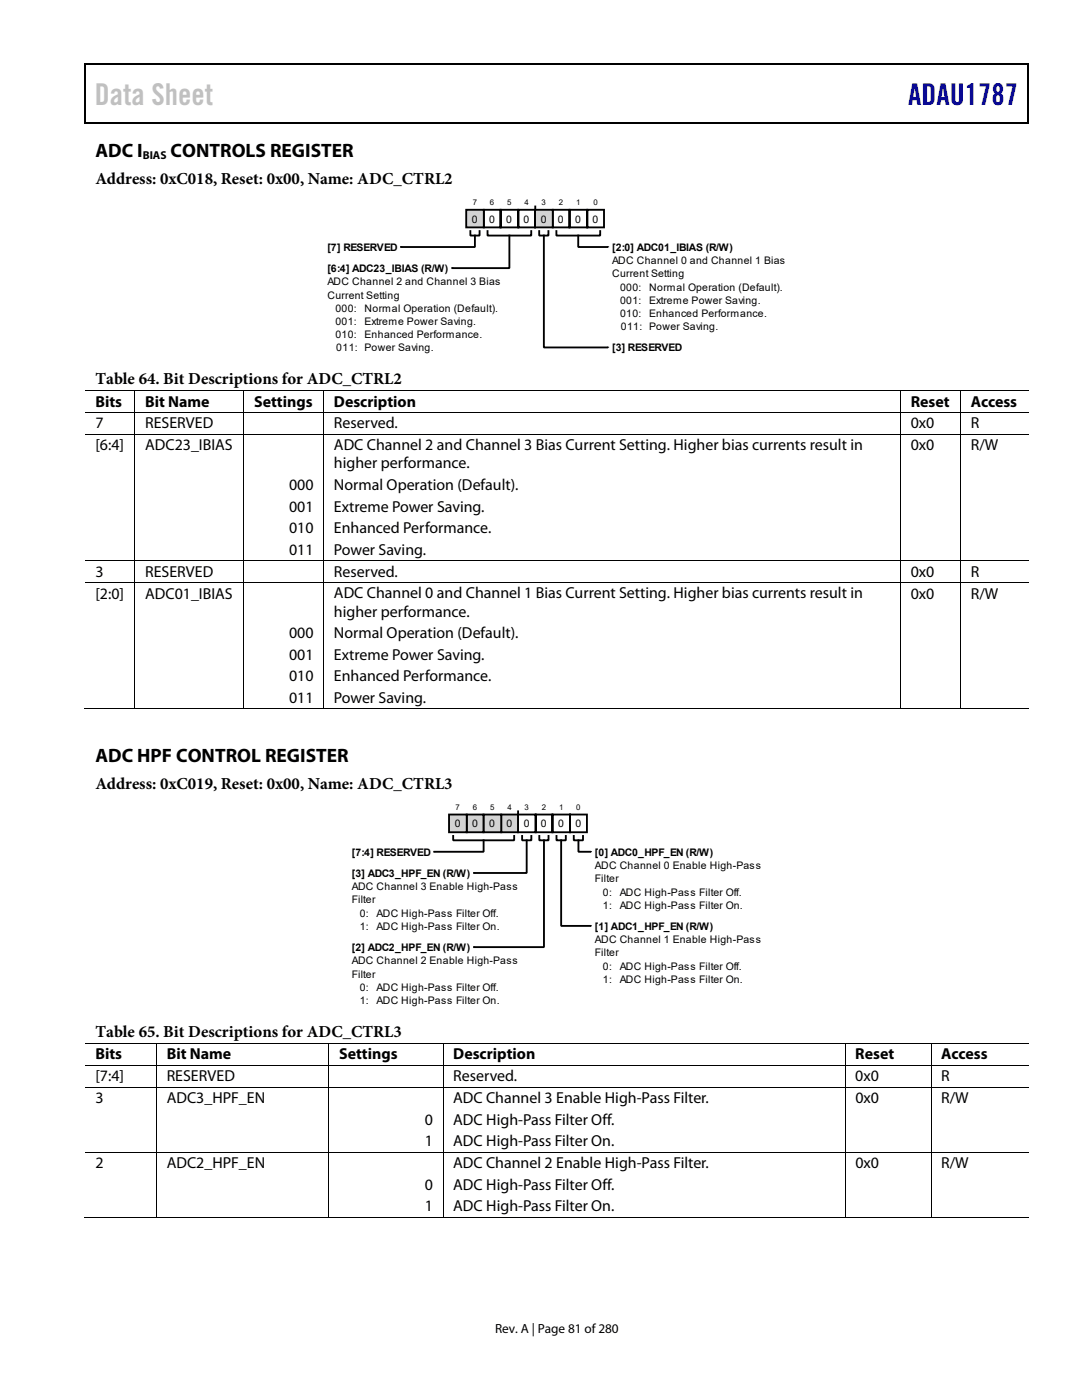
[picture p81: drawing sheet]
<svg xmlns="http://www.w3.org/2000/svg" width="216mm" height="279mm" viewBox="0 0 216 279" stroke-linecap="round" stroke-linejoin="round" font-family="sans-serif">
<defs><g id="words">
<text font-size="6" fill="#c0c0c0" x="18.9" y="21">Data Sheet</text>
<text font-size="6" fill="#00f" x="181.2" y="21">ADAU1787</text>
<g font-size="3.9">
<text x="19" y="31.3">ADC I</text>
<text x="34" y="31.3">CONTROLS REGISTER</text>
<text x="19" y="152">ADC HPF CONTROL REGISTER</text>
</g>
<g font-size="3.3">
<text x="19" y="36.8">Address: 0xC018, Reset: 0x00, Name: ADC_CTRL2</text>
<text x="19" y="76.6">Table 64. Bit Descriptions for ADC_CTRL2</text>
<text x="19" y="157.5">Address: 0xC019, Reset: 0x00, Name: ADC_CTRL3</text>
<text x="19" y="206.9">Table 65. Bit Descriptions for ADC_CTRL3</text>
</g>
<g font-size="3.2">
<text x="19" y="81.1">Bits</text>
<text x="29" y="81.1">Bit Name</text>
<text x="50.7" y="81.1">Settings</text>
<text x="66.6" y="81.1">Description</text>
<text x="181.7" y="81.1">Reset</text>
<text x="193.7" y="81.1">Access</text>
<text x="19" y="85.5">7</text>
<text x="19" y="89.9">[6:4]</text>
<text x="29" y="85.5">RESERVED</text>
<text x="29" y="89.9">ADC23_IBIAS</text>
<text x="66.6" y="85.5">Reserved.</text>
<text x="66.6" y="89.9">ADC Channel 2 and Channel 3 Bias Current Setting. Higher bias currents result in</text>
<text x="181.7" y="89.9">0x0</text>
<text x="181.7" y="85.5">0x0</text>
<text x="193.7" y="89.9">R/W</text>
<text x="193.7" y="85.5">R</text>
<text x="66.6" y="93.5">higher performance.</text>
<text x="57.7" y="97.8">000</text>
<text x="66.6" y="97.8">Normal Operation (Default).</text>
<text x="57.7" y="102.1">001</text>
<text x="57.7" y="106.4">010</text>
<text x="66.6" y="102.1">Extreme Power Saving.</text>
<text x="66.6" y="106.4">Enhanced Performance.</text>
<text x="57.7" y="110.7">011</text>
<text x="66.6" y="110.7">Power Saving.</text>
<text x="19" y="115.1">3</text>
<text x="19" y="119.4">[2:0]</text>
<text x="29" y="115.1">RESERVED</text>
<text x="29" y="119.4">ADC01_IBIAS</text>
<text x="66.6" y="115.1">Reserved.</text>
<text x="66.6" y="119.4">ADC Channel 0 and Channel 1 Bias Current Setting. Higher bias currents result in</text>
<text x="181.7" y="119.4">0x0</text>
<text x="181.7" y="115.1">0x0</text>
<text x="193.7" y="119.4">R/W</text>
<text x="193.7" y="115.1">R</text>
<text x="66.6" y="123">higher performance.</text>
<text x="57.7" y="127.3">000</text>
<text x="57.7" y="131.6">001</text>
<text x="66.6" y="131.6">Extreme Power Saving.</text>
<text x="66.6" y="127.3">Normal Operation (Default).</text>
<text x="57.7" y="135.9">010</text>
<text x="66.6" y="135.9">Enhanced Performance.</text>
<text x="57.7" y="140.2">011</text>
<text x="66.6" y="140.2">Power Saving.</text>
<text x="19" y="211.4">Bits</text>
<text x="19" y="215.8">[7:4]</text>
<text x="33.3" y="211.4">Bit Name</text>
<text x="33.3" y="215.8">RESERVED</text>
<text x="67.6" y="211.4">Settings</text>
<text x="90.4" y="215.8">Reserved.</text>
<text x="90.4" y="211.4">Description</text>
<text x="170.7" y="215.8">0x0</text>
<text x="170.7" y="211.4">Reset</text>
<text x="187.8" y="211.4">Access</text>
<text x="187.8" y="215.8">R</text>
<text x="19" y="220.2">3</text>
<text x="33.3" y="220.2">ADC3_HPF_EN</text>
<text x="90.4" y="220.2">ADC Channel 3 Enable High-Pass Filter.</text>
<text x="170.7" y="220.2">0x0</text>
<text x="187.8" y="220.2">R/W</text>
<text x="84.8" y="224.5">0</text>
<text x="90.4" y="224.5">ADC High-Pass Filter Off.</text>
<text x="19" y="233.2">2</text>
<text x="33.3" y="233.2">ADC2_HPF_EN</text>
<text x="84.8" y="228.8">1</text>
<text x="90.4" y="233.2">ADC Channel 2 Enable High-Pass Filter.</text>
<text x="90.4" y="228.8">ADC High-Pass Filter On.</text>
<text x="170.7" y="233.2">0x0</text>
<text x="187.8" y="233.2">R/W</text>
<text x="84.8" y="237.5">0</text>
<text x="90.4" y="237.5">ADC High-Pass Filter Off.</text>
<text x="84.8" y="241.8">1</text>
<text x="90.4" y="241.8">ADC High-Pass Filter On.</text>
</g>
<text font-size="2.6" x="98.8" y="266">Rev. A | Page 81 of 280</text>
<text font-size="2.3" x="28.5" y="31.7">BIAS</text>
<g font-size="2.1">
<text x="94.2" y="44.4">0</text>
<text x="97.6" y="44.4">0</text>
<text x="101" y="44.4">0</text>
<text x="104.5" y="44.4">0</text>
<text x="107.9" y="44.4">0</text>
<text x="111.3" y="44.4">0</text>
<text x="114.8" y="44.4">0</text>
<text x="118.2" y="44.4">0</text>
<text x="65.3" y="50.1">[7] RESERVED</text>
<text x="122.2" y="50.1">[2:0] ADC01_IBIAS (R/W)</text>
<text x="122.2" y="52.7">ADC Channel 0 and Channel 1 Bias</text>
<text x="65.3" y="56.9">ADC Channel 2 and Channel 3 Bias</text>
<text x="65.3" y="54.3">[6:4] ADC23_IBIAS (R/W)</text>
<text x="65.3" y="59.6">Current Setting</text>
<text x="122.2" y="55.4">Current Setting</text>
<text x="123.7" y="58">000:</text>
<text x="129.5" y="58">Normal Operation (Default).</text>
<text x="66.9" y="64.9">001:</text>
<text x="66.9" y="62.2">000:</text>
<text x="72.7" y="62.2">Normal Operation (Default).</text>
<text x="72.7" y="64.9">Extreme Power Saving.</text>
<text x="123.7" y="63.3">010:</text>
<text x="123.7" y="60.6">001:</text>
<text x="123.9" y="65.9">011: Power Saving.</text>
<text x="129.5" y="63.3">Enhanced Performance.</text>
<text x="129.5" y="60.6">Extreme Power Saving.</text>
<text x="66.9" y="67.5">010:</text>
<text x="67.1" y="70.1">011: Power Saving.</text>
<text x="72.7" y="67.5">Enhanced Performance.</text>
<text x="122.2" y="70.1">[3] RESERVED</text>
<text x="90.7" y="165.1">0</text>
<text x="94.2" y="165.1">0</text>
<text x="97.6" y="165.1">0</text>
<text x="101" y="165.1">0</text>
<text x="104.5" y="165.1">0</text>
<text x="107.9" y="165.1">0</text>
<text x="111.4" y="165.1">0</text>
<text x="114.8" y="165.1">0</text>
<text x="70.2" y="170.8">[7:4] RESERVED</text>
<text x="118.7" y="170.8">[0] ADC0_HPF_EN (R/W)</text>
<text x="118.7" y="173.4">ADC Channel 0 Enable High-Pass</text>
<text x="70.2" y="175">[3] ADC3_HPF_EN (R/W)</text>
<text x="70.2" y="177.7">ADC Channel 3 Enable High-Pass</text>
<text x="118.7" y="176.1">Filter</text>
<text x="120.3" y="178.7">0:</text>
<text x="123.7" y="178.7">ADC High-Pass Filter Off.</text>
<text x="70.2" y="180.3">Filter</text>
<text x="71.8" y="185.6">1:</text>
<text x="71.8" y="182.9">0:</text>
<text x="75.1" y="185.6">ADC High-Pass Filter On.</text>
<text x="75.1" y="182.9">ADC High-Pass Filter Off.</text>
<text x="118.7" y="185.6">[1] ADC1_HPF_EN (R/W)</text>
<text x="120.3" y="181.4">1:</text>
<text x="123.7" y="181.4">ADC High-Pass Filter On.</text>
<text x="70.2" y="189.8">[2] ADC2_HPF_EN (R/W)</text>
<text x="118.7" y="188.2">ADC Channel 1 Enable High-Pass</text>
<text x="118.7" y="190.9">Filter</text>
<text x="70.2" y="192.4">ADC Channel 2 Enable High-Pass</text>
<text x="70.2" y="195.1">Filter</text>
<text x="71.8" y="197.7">0:</text>
<text x="75.1" y="197.7">ADC High-Pass Filter Off.</text>
<text x="120.3" y="196.2">1:</text>
<text x="120.3" y="193.5">0:</text>
<text x="123.7" y="193.5">ADC High-Pass Filter Off.</text>
<text x="123.7" y="196.2">ADC High-Pass Filter On.</text>
<text x="71.8" y="200.4">1:</text>
<text x="75.1" y="200.4">ADC High-Pass Filter On.</text>
</g>
<g font-size="1.6">
<text x="94.3" y="41">7</text>
<text x="97.8" y="41">6</text>
<text x="101.2" y="41">5</text>
<text x="104.6" y="41">4</text>
<text x="108.1" y="41">3</text>
<text x="111.5" y="41">2</text>
<text x="115" y="41">1</text>
<text x="118.4" y="41">0</text>
<text x="90.9" y="161.7">7</text>
<text x="94.4" y="161.7">6</text>
<text x="97.8" y="161.7">5</text>
<text x="101.2" y="161.7">4</text>
<text x="104.7" y="161.7">3</text>
<text x="108.1" y="161.7">2</text>
<text x="111.5" y="161.7">1</text>
<text x="115" y="161.7">0</text>
</g>
</g></defs>
<path d="M16.9 12.7h.2v1h-.2zM205.1 12.7h.2v1h-.2zM205.1 12.7h.2v.3h-.2zM82.3 24.4h.2v.3h-.2zM205.1 24.4h.2v.3h-.2z" fill="#000"/>
<path d="M16.9 12.8h188.2M17 13.7v11M205.2 13.7v11M205.1 24.5h-188.2" fill="none" stroke="#000" stroke-width=".25"/>
<path d="M110.3 41.9h3.3v3.5h-3.3zM113.6 41.9h3.6v3.5h-3.6zM117.2 41.9h3.3v3.5h-3.3z" fill="none" stroke="#000" stroke-width=".37"/>
<path d="M106.8 41.9h3.5v3.5h-3.5z" fill="#d3d3d3"/>
<path d="M96.5 41.9h3.4v3.5h-3.4zM99.9 41.9h3.5v3.5h-3.5zM103.4 41.9h3.4v3.5h-3.4zM106.8 41.9h3.5v3.5h-3.5z" fill="none" stroke="#000" stroke-width=".37"/>
<path d="M93 41.9h3.5v3.5h-3.5z" fill="#d3d3d3"/>
<g fill="none" stroke="#000" stroke-width=".37">
<path d="M93 41.9h3.5v3.5h-3.5zM93.9 46.1v.9h1.8v-.9M94.8 47v2.3h-14.7M97.3 46.1v.9h8.7v-.9M101.6 47v6.5h-11.3M106.8 41.2v.7M107.6 46.1v.9h1.8v-.9M108.5 47v22.3h12.7M111 46.1v.9h8.8v-.9M115.4 47v2.3h5.8M103.4 162.6h3.5v3.5h-3.5zM106.9 162.6h3.3v3.5h-3.3z"/>
<path d="M110.2 162.6h3.5v3.5h-3.5zM113.7 162.6h3.4v3.5h-3.4z"/>
</g>
<g fill="none" stroke="#000" stroke-width=".2">
<path d="M80 49.3h.1M90.2 53.5h.1M121.2 49.3h.1M17 77.9h188.2M26.9 77.9v4.4M48.7 77.9v4.4M64.6 77.9v4.4M121.2 69.3h.1M179.7 77.9v4.4M191.7 77.9v4.4M17 82.3h188.2M17 86.7h188.2"/>
<path d="M26.9 82.4v4.3M26.9 86.7v25.1M48.7 82.4v4.3M48.7 86.7v25.1M64.6 82.4v4.3M64.6 86.7v25.1M179.7 82.4v4.3M179.7 86.7v25.1M191.7 82.4v4.3M191.7 86.7v25.1M17 111.9h188.2M17 116.2h188.2"/>
<path d="M26.9 111.9v4.3M26.9 116.3v25.2M48.7 111.9v4.3M48.7 116.3v25.2M64.6 111.9v4.3M64.6 116.3v25.2M179.7 111.9v4.3M179.7 116.3v25.2M191.7 111.9v4.3M191.7 116.3v25.2M16.8 141.4h10.1M27 141.4h21.6"/>
<path d="M48.7 141.4h15.9M64.6 141.4h115.1M179.7 141.4h11.9M191.7 141.4h13.5"/>
</g>
<path d="M100 162.6h3.4v3.5h-3.4z" fill="#d3d3d3"/>
<path d="M100 162.6h3.4v3.5h-3.4z" fill="none" stroke="#000" stroke-width=".37"/>
<path d="M96.5 162.6h3.5v3.5h-3.5z" fill="#d3d3d3"/>
<path d="M96.5 162.6h3.5v3.5h-3.5z" fill="none" stroke="#000" stroke-width=".37"/>
<path d="M93.1 162.6h3.4v3.5h-3.4z" fill="#d3d3d3"/>
<path d="M93.1 162.6h3.4v3.5h-3.4z" fill="none" stroke="#000" stroke-width=".37"/>
<path d="M89.6 162.6h3.5v3.5h-3.5z" fill="#d3d3d3"/>
<path d="M89.6 162.6h3.5v3.5h-3.5zM90.4 166.8v.9h12.2v-.9M96.5 167.7v2.3h-9.8M103.4 161.9v.7M104.2 166.8v.9h1.8v-.9M105.1 167.7v6.5h-10.5M107.6 166.8v.9h1.9v-.9M108.5 167.7v21.3h-13.9M111 166.8v.9h1.9v-.9M112 167.7v17.1h5.8M114.5 166.8v.9h1.8v-.9M115.4 167.7v2.3h2.4" fill="none" stroke="#000" stroke-width=".37"/>
<g fill="none" stroke="#000" stroke-width=".2">
<path d="M86.6 170h.1M94.5 174.2h.1M117.8 170h.1M94.5 189h.1M117.8 184.8h.1M17 208.2h188.2M17 212.6h188.2M17 217h188.2M31.2 208.2v4.4M31.2 212.7v4.3M31.2 217v12.9M65.6 208.2v4.4"/>
<path d="M65.6 212.7v4.3M65.6 217v12.9M88.4 208.2v4.4M88.4 212.7v4.3M88.4 217v12.9M168.7 208.2v4.4M168.7 212.7v4.3M168.7 217v12.9M185.8 208.2v4.4M185.8 212.7v4.3M185.8 217v12.9M17 230h188.2"/>
<path d="M31.2 230v13M65.6 230v13M88.4 230v13M168.7 230v13M185.8 230v13M16.8 243h14.4M31.3 243h34.3M65.7 243h22.7M88.5 243h80.1M168.7 243h17M185.8 243h19.4"/>
</g>
<use href="#words"/>
</svg>
